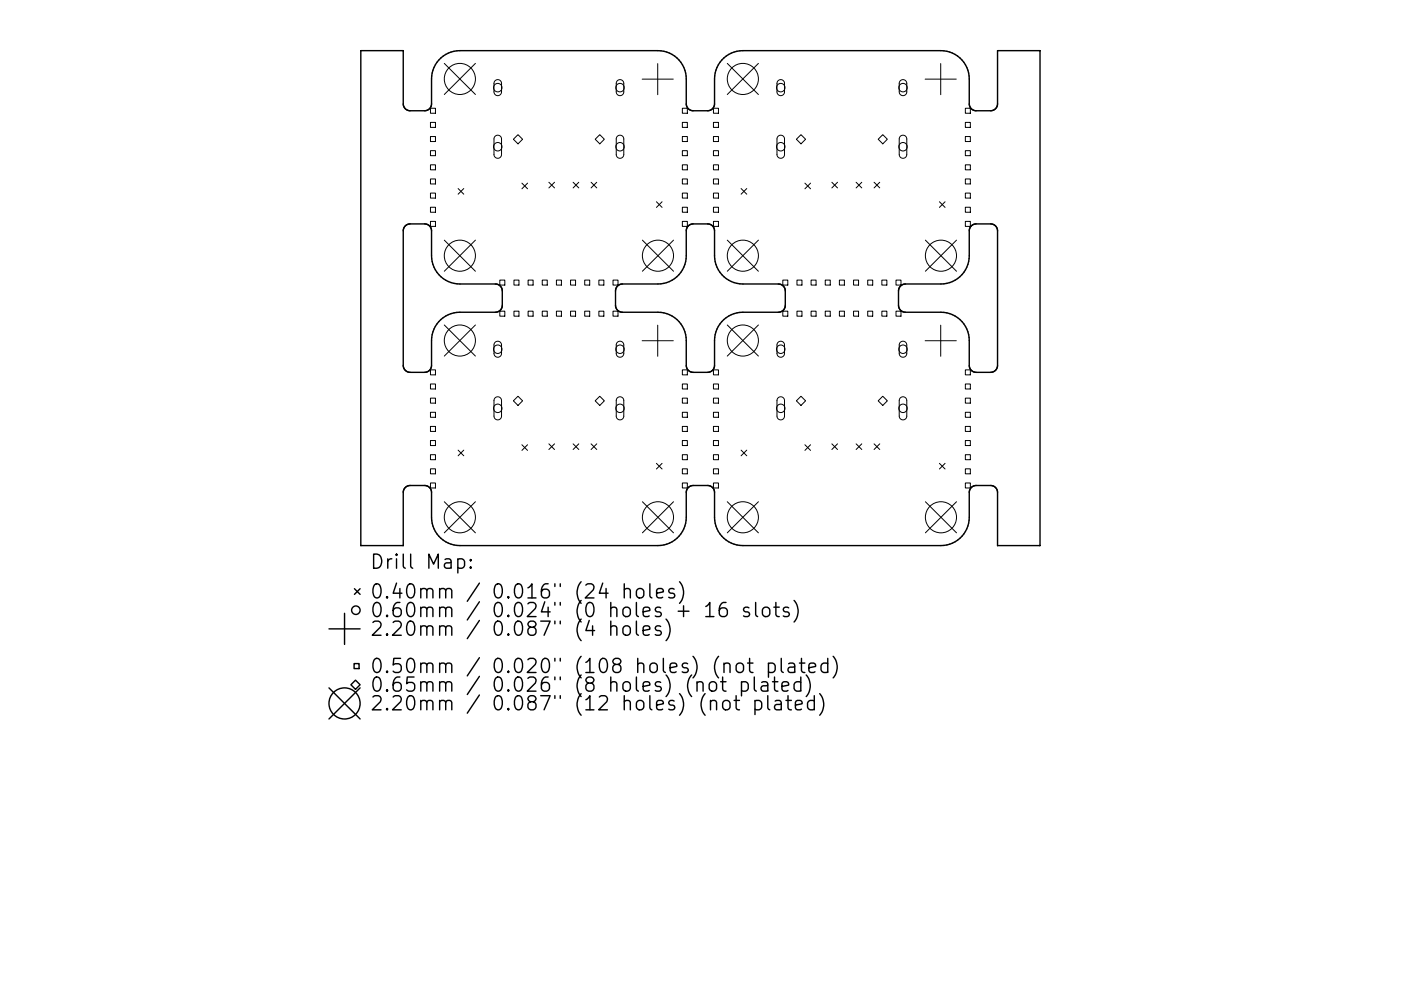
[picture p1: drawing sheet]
<svg xmlns="http://www.w3.org/2000/svg" width="297mm" height="210mm" viewBox="0 0 297 210" stroke-linecap="round" stroke-linejoin="round" font-family="sans-serif">
<defs><g id="words">
<g font-size="4.2">
<text x="78.3" y="120.7">Drill Map:</text>
<text x="78.3" y="127">0.40mm / 0.016&quot; (24 holes)</text>
<text x="78.3" y="131">0.60mm / 0.024&quot; (0 holes + 16 slots)</text>
<text x="78.3" y="134.9">2.20mm / 0.087&quot; (4 holes)</text>
<text x="78.3" y="142.8">0.50mm / 0.020&quot; (108 holes) (not plated)</text>
<text x="78.3" y="146.8">0.65mm / 0.026&quot; (8 holes) (not plated)</text>
<text x="78.3" y="150.7">2.20mm / 0.087&quot; (12 holes) (not plated)</text>
</g>
</g></defs>
<g fill="none" stroke="#000" stroke-width=".3">
<path d="M76.5 10.8v104.9M76.5 10.8h.1M85.5 10.7l-9 .1M85.5 10.7v.1M85.5 10.8v11.2a1.47 1.47 0 0 0 1.5 1.5h3a1.47 1.47 0 0 0 1.5-1.5v-5.2a6 6 0 0 1 6-6.1h42a6 6 0 0 1 6 6.1v5.2a1.47 1.47 0 0 0 1.5 1.5h3a1.47 1.47 0 0 0 1.5-1.5v-5.2a6 6 0 0 1 6-6.1h42a6 6 0 0 1 6 6.1v5.2a1.47 1.47 0 0 0 1.5 1.5h3a1.47 1.47 0 0 0 1.5-1.5v-11.2M211.5 10.8h.1M211.5 10.7v.1M211.5 10.7l9 .1M211.5 10.7h.1M220.5 10.8h.1M220.5 10.8v104.9M85.9 47.9l.9-.4h3.2a1.47 1.47 0 0 1 1.5 1.5v5.3a6 6 0 0 0 6 6h7.5a1.47 1.47 0 0 1 1.5 1.4v3.1a1.47 1.47 0 0 1-1.5 1.4h-7.5a6 6 0 0 0-6 6v5.3a1.47 1.47 0 0 1-1.5 1.5h-3a1.47 1.47 0 0 1-1.5-1.5v-28.5l.1-.6z"/>
<path d="M130.9 60.7l.9-.4h7.7a6 6 0 0 0 6-6.1v-5.2a1.47 1.47 0 0 1 1.5-1.5h3a1.47 1.47 0 0 1 1.5 1.5v5.3a6 6 0 0 0 6 6h7.5a1.47 1.47 0 0 1 1.5 1.4v3.1a1.47 1.47 0 0 1-1.5 1.4h-7.5a6 6 0 0 0-6 6v5.3a1.47 1.47 0 0 1-1.5 1.5h-3a1.47 1.47 0 0 1-1.5-1.5v-5.2a6 6 0 0 0-6-6.1h-7.5a1.47 1.47 0 0 1-1.5-1.4v-3.2zM190.9 60.7l.9-.4h7.7a6 6 0 0 0 6-6v-5.3a1.47 1.47 0 0 1 1.5-1.5h3a1.47 1.47 0 0 1 1.5 1.5v28.5a1.47 1.47 0 0 1-1.5 1.5h-3a1.47 1.47 0 0 1-1.5-1.5v-5.3a6 6 0 0 0-6-6h-7.5a1.47 1.47 0 0 1-1.5-1.4v-3.2zM76.5 115.7h.1M76.5 115.7l9 .1M85.5 115.7v-11.2a1.47 1.47 0 0 1 1.5-1.5h3a1.47 1.47 0 0 1 1.5 1.5v5.2a6 6 0 0 0 6 6.1h42a6 6 0 0 0 6-6.1v-5.2a1.47 1.47 0 0 1 1.5-1.5h3a1.47 1.47 0 0 1 1.5 1.5v5.2a6 6 0 0 0 6 6.1h42a6 6 0 0 0 6-6.1v-5.2a1.47 1.47 0 0 1 1.5-1.5h3a1.47 1.47 0 0 1 1.5 1.5v11.3M85.5 115.7v.1M97.1 118.7l.8-.1 .6 .5v.9l-.3 .4-.3 .2-.8-.2M99.8 118.7l.1 .1-.1 .2-.2-.2 .2-.1v.3M211.5 115.8h.1M220.5 115.8h-9M220.5 115.7v.1M69.7 133.4h6.6"/>
<path d="M73 130.1v6.6M75.1 124.9l1.2 1.2M76.3 124.9l-1.2 1.2M99.8 120.3l.1 .1-.1 .2-.2-.2 .2-.1v.3M129.5 133.1a.74 .74 0 0 1 1.3 .1v1.6M129.5 131.8v3M132.2 133.1a.81 .81 0 0 1 .8-.3 .81 .81 0 0 1 .6 .6v.8a.81 .81 0 0 1-.7 .6 .81 .81 0 0 1-.8-.6v-.8zM132.4 125.1a.74 .74 0 0 1 1.2 .2v1.6M132.4 123.9v3M134.9 131.8v2.6l.5 .4M135.1 125.1a.81 .81 0 0 1 .8-.3 .81 .81 0 0 1 .6 .6v.9a.81 .81 0 0 1-.8 .6 .81 .81 0 0 1-.8-.6v-.9zM136.4 133.8l1.4-.3-.2-.6-.8-.1-.4 .4v1.2l.1 .2 .3 .2 .8-.2"/>
<path d="M137.8 123.9v2.5l.4 .5M139.2 125.9l1.4-.3-.1-.6-.9-.1-.4 .4v1.1l.2 .3 .2 .2 .9-.2M140.1 132.9l-.7-.1-.5 .4 .2 .4 1 .3 .1 .3-.1 .4-.3 .2-.9-.2M141.2 131.4a3.4 3.4 0 0 1 0 4.5M142.9 125l-.7-.1-.4 .4 .1 .4 1 .3 .2 .3-.2 .4-.3 .2-.8-.2M144.1 123.4a3.4 3.4 0 0 1 0 4.6M149.6 128.7l.9-.9v3M149.6 130.8h1.8M153.9 127.8a1.19 1.19 0 0 0-1.4 1.3v1.1l.3 .5 .8 .1 .5-.3 .1-1-.3-.4-.8-.1-.6 .5M158.8 129l-.7-.2-.5 .4 .2 .5 1 .3 .1 .2-.1 .5-.3 .1-.9-.1M158.9 139.7v2.6l.2 .2 .5 .2M160.2 127.8v2.6l.4 .4"/>
<path d="M161.8 129.1a.81 .81 0 0 1 .8-.3 .81 .81 0 0 1 .6 .6v.8a.81 .81 0 0 1-.8 .6 .81 .81 0 0 1-.8-.6v-.8zM164.1 128.8h1.1M164.5 127.8v2.6l.1 .3 .6 .1M165.6 139.7v2.6l.5 .4M167.2 129l-.7-.2-.4 .4 .1 .5 1 .3 .2 .2-.2 .5-.3 .1-.8-.1M168.4 127.4a3.4 3.4 0 0 1 0 4.6M169.9 139.7v2.6l.2 .2 .5 .2M175.5 139.7v3M176.6 139.3a3.4 3.4 0 0 1 0 4.5M69.7 145.9l6.6 6.6M75.1 140.8h1v1.1h-1zM75.4 144.3l.9 1-.9 1-1-1z"/>
<path d="M76.3 145.9l-6.6 6.6M150.5 144.9a.81 .81 0 0 1 .8-.3 .81 .81 0 0 1 .6 .6v.9a.81 .81 0 0 1-.8 .6 .81 .81 0 0 1-.7-.6v-.9zM153.2 143.6v2.6l.2 .3 .5 .1M153.5 141a.74 .74 0 0 1 1.3 .1v1.6M153.5 148.7a.81 .81 0 0 1 1.3 .5v.8a.81 .81 0 0 1-.8 .6 .81 .81 0 0 1-.8-.6v-.8zM155.6 148.6h1.2M156.1 147.6v2.6l.1 .3 .6 .1M156.2 141a.81 .81 0 0 1 .8-.3 .81 .81 0 0 1 .6 .6v.8a.81 .81 0 0 1-.7 .6 .81 .81 0 0 1-.8-.6v-.8zM157.2 144.8l.9-.2 .5 .6v.9l-.2 .4-.3 .1-.9-.1M157.2 144.6v3M158.5 140.7h1.1M159.9 143.6v2.6l.5 .4"/>
<path d="M160.1 148.7l.8-.1 .6 .6v.8l-.3 .5-.3 .1-.8-.1M160.1 148.6v3M161.5 144.8l.3-.2 .8 .2 .2 .3v1.5M162.8 145.4l-1 .1a.59 .59 0 0 0-.5 .6 .59 .59 0 0 0 .5 .5l1-.1M162.8 147.6v2.6l.4 .4M162.9 140.8l.9-.1 .6 .6v.8l-.3 .4-.3 .2-.9-.2M162.9 140.7v3M163.8 144.6h1.1M164.2 143.6v2.6l.2 .3 .5 .1M164.4 148.7l.2-.1 .9 .1 .1 .3v1.6M165.6 149.3l-1 .2a.59 .59 0 0 0-.4 .5 .59 .59 0 0 0 .4 .6l1-.1M165.8 145.6l1.4-.2-.1-.6-.9-.2-.4 .5v1.1l.1 .3 .3 .1 .9-.1"/>
<path d="M166.6 148.6h1.2M167.1 147.6v2.6l.1 .3 .6 .1M167.2 140.8l.3-.1 .9 .1 .1 .3v1.6M168.5 141.4l-1 .1a.59 .59 0 0 0-.4 .6 .59 .59 0 0 0 .4 .6l1-.2M168.6 149.6l1.5-.3-.2-.6-.8-.1-.5 .4v1.2l.2 .3 .3 .1 .8-.1M169.5 140.7h1.1M169.8 144.8l-.9-.2-.5 .6v.9l.2 .4 .3 .1 .9-.1M169.8 143.6v3M170.9 143.2a3.4 3.4 0 0 1 0 4.6M171.5 141.7l1.4-.3-.1-.6-.9-.1-.4 .4v1.2l.1 .2 .3 .2 .9-.2M172.6 148.7l-.8-.1-.6 .6v.8l.3 .5 .3 .1 .8-.1M172.6 147.6v3"/>
<path d="M173.8 147.2a3.4 3.4 0 0 1 0 4.5M175.5 140.8l-.9-.1-.5 .6v.8l.3 .4 .2 .2 .9-.2"/>
<circle cx="75.4" cy="129.5" r=".9"/>
<circle cx="73" cy="149.2" r="3.3"/>
</g>
<g fill="none" stroke="#000" stroke-width=".21">
<path d="M94.2 13.5l6.6 6.6M100.8 13.5l-6.6 6.6M105 17.1a.8 .8 0 0 1 .8-.1 .8 .8 0 0 1 .5 .7v1.8a.8 .8 0 0 1-.8 .8 .8 .8 0 0 1-.8-.8v-1.9zM130.9 17.1a.8 .8 0 0 1 .9-.1 .8 .8 0 0 1 .5 .7v1.8a.8 .8 0 0 1-.8 .8 .8 .8 0 0 1-.8-.8v-1.9zM136.1 16.8h6.6M139.4 13.5v6.6M154.2 13.5l6.6 6.6M160.8 13.5l-6.6 6.6M165 17.1a.8 .8 0 0 1 .8-.1 .8 .8 0 0 1 .5 .7v1.8a.8 .8 0 0 1-.8 .8 .8 .8 0 0 1-.8-.8v-1.9zM190.9 17.1a.8 .8 0 0 1 .9-.1 .8 .8 0 0 1 .5 .7v1.8a.8 .8 0 0 1-.8 .8 .8 .8 0 0 1-.8-.8v-1.9zM196.1 16.8h6.6M199.4 13.5v6.6"/>
<path d="M91.3 29h1v1h-1zM91.3 38h1v1h-1zM91.3 23h1v1h-1zM91.3 32h1v1h-1zM91.3 26h1v1h-1zM91.3 35h1v1h-1zM105 28.9a.8 .8 0 0 1 .8-.2 .8 .8 0 0 1 .5 .8v3.3a.8 .8 0 0 1-.8 .8 .8 .8 0 0 1-.8-.8v-3.4zM109.8 28.6l1 .9-1 1-1-1zM110.7 38.9l1.2 1.2M111.9 38.9l-1.2 1.2M116.4 38.7l1.2 1.2M117.6 38.7l-1.2 1.2"/>
<path d="M121.5 38.7l1.2 1.2M122.7 38.7l-1.2 1.2M125.3 38.7l1.2 1.2M126.5 38.7l-1.2 1.2M127.2 28.6l.9 .9-.9 1-1-1zM130.9 28.9a.8 .8 0 0 1 .9-.2 .8 .8 0 0 1 .5 .8v3.3a.8 .8 0 0 1-.8 .8 .8 .8 0 0 1-.8-.8v-3.4zM144.7 32h1v1h-1zM144.7 23h1v1h-1zM144.7 38h1v1h-1zM144.7 29h1v1h-1zM144.7 35h1v1h-1zM144.7 26h1v1h-1z"/>
<path d="M151.3 23h1v1h-1zM151.3 32h1v1h-1zM151.3 26h1v1h-1zM151.3 35h1v1h-1zM151.3 29h1v1h-1zM151.3 38h1v1h-1zM165 28.9a.8 .8 0 0 1 .8-.2 .8 .8 0 0 1 .5 .8v3.3a.8 .8 0 0 1-.8 .8 .8 .8 0 0 1-.8-.8v-3.4zM168.8 29.5l1-.9 1 .9-1 1zM170.7 38.9l1.2 1.2M171.9 38.9l-1.2 1.2M176.4 38.7l1.2 1.2M177.6 38.7l-1.2 1.2"/>
<path d="M181.5 38.7l1.2 1.2M182.7 38.7l-1.2 1.2M185.3 38.7l1.2 1.2M186.2 29.5l1-.9 .9 .9-.9 1zM186.5 38.7l-1.2 1.2M190.9 28.9a.8 .8 0 0 1 .9-.2 .8 .8 0 0 1 .5 .8v3.3a.8 .8 0 0 1-.8 .8 .8 .8 0 0 1-.8-.8v-3.4zM204.7 26h1v1h-1zM204.7 32h1v1h-1zM204.7 23h1v1h-1zM204.7 38h1v1h-1zM204.7 29h1v1h-1zM204.7 35h1v1h-1z"/>
<path d="M91.3 47h1v1h-1zM91.3 41h1v1h-1zM91.3 44h1v1h-1zM94.2 51l6.6 6.6M97.1 40l1.2 1.2M98.3 40l-1.2 1.2M100.8 51l-6.6 6.6M106 59.4h1v1.1h-1zM109 59.4h1v1.1h-1zM112 59.4h1v1.1h-1zM115 59.4h1v1.1h-1zM118 59.4h1v1.1h-1z"/>
<path d="M121 59.4h1v1.1h-1zM124 59.4h1v1.1h-1zM127 59.4h1v1.1h-1zM130 59.4h1v1.1h-1zM136.2 51l6.6 6.6M139.2 42.8l1.2 1.2M140.4 42.8l-1.2 1.2M142.8 51l-6.6 6.6M144.7 47h1v1h-1zM144.7 44h1v1h-1zM144.7 41h1v1h-1zM151.3 47h1v1h-1z"/>
<path d="M151.3 41h1v1h-1zM151.3 44h1v1h-1zM154.2 51l6.6 6.6M157.1 40l1.2 1.2M158.3 40l-1.2 1.2M160.8 51l-6.6 6.6M166 59.4h1v1.1h-1zM169 59.4h1v1.1h-1zM172 59.4h1v1.1h-1zM175 59.4h1v1.1h-1zM178 59.4h1v1.1h-1zM181 59.4h1v1.1h-1z"/>
<path d="M184 59.4h1v1.1h-1zM187 59.4h1v1.1h-1zM190 59.4h1v1.1h-1zM196.2 51l6.6 6.6M199.2 42.8l1.2 1.2M200.4 42.8l-1.2 1.2M202.8 51l-6.6 6.6M204.7 41h1v1h-1zM204.7 47h1v1h-1zM204.7 44h1v1h-1zM91.3 78.5h1v1h-1zM94.2 69l6.6 6.6"/>
<path d="M100.8 69l-6.6 6.6M105 72.6a.8 .8 0 0 1 .8-.1 .8 .8 0 0 1 .5 .7v1.8a.8 .8 0 0 1-.8 .8 .8 .8 0 0 1-.8-.8v-1.9zM106 66h1v1.1h-1zM109 66h1v1.1h-1zM112 66h1v1.1h-1zM115 66h1v1.1h-1zM118 66h1v1.1h-1zM121 66h1v1.1h-1zM124 66h1v1.1h-1zM127 66h1v1.1h-1zM130 66h1v1.1h-1zM130.9 72.6a.8 .8 0 0 1 .9-.1 .8 .8 0 0 1 .5 .7v1.8a.8 .8 0 0 1-.8 .8 .8 .8 0 0 1-.8-.8v-1.9z"/>
<path d="M136.1 72.3h6.6M139.4 69v6.6M144.7 78.5h1v1h-1zM151.3 78.5h1v1h-1zM154.2 69l6.6 6.6M160.8 69l-6.6 6.6M165 72.6a.8 .8 0 0 1 .8-.1 .8 .8 0 0 1 .5 .7v1.8a.8 .8 0 0 1-.8 .8 .8 .8 0 0 1-.8-.8v-1.9zM166 66h1v1.1h-1zM169 66h1v1.1h-1zM172 66h1v1.1h-1zM175 66h1v1.1h-1zM178 66h1v1.1h-1z"/>
<path d="M181 66h1v1.1h-1zM184 66h1v1.1h-1zM187 66h1v1.1h-1zM190 66h1v1.1h-1zM190.9 72.6a.8 .8 0 0 1 .9-.1 .8 .8 0 0 1 .5 .7v1.8a.8 .8 0 0 1-.8 .8 .8 .8 0 0 1-.8-.8v-1.9zM196.1 72.3h6.6M199.4 69v6.6M204.7 78.5h1v1h-1zM91.3 84.5h1v1h-1zM91.3 93.5h1v1h-1zM91.3 87.5h1v1h-1zM91.3 96.5h1v1h-1z"/>
<path d="M91.3 81.5h1v1h-1zM91.3 90.5h1v1h-1zM91.3 99.5h1v1h-1zM97.1 95.5l1.2 1.2M98.3 95.5l-1.2 1.2M105 84.4a.8 .8 0 0 1 .8-.2 .8 .8 0 0 1 .5 .8v3.3a.8 .8 0 0 1-.8 .8 .8 .8 0 0 1-.8-.8v-3.4zM108.8 85l1-.9 1 .9-1 1zM110.7 94.4l1.2 1.2M111.9 94.4l-1.2 1.2M116.4 94.2l1.2 1.2M117.6 94.2l-1.2 1.2M121.5 94.2l1.2 1.2"/>
<path d="M122.7 94.2l-1.2 1.2M125.3 94.2l1.2 1.2M126.5 94.2l-1.2 1.2M127.2 84.1l.9 .9-.9 1-1-1zM130.9 84.4a.8 .8 0 0 1 .9-.2 .8 .8 0 0 1 .5 .8v3.3a.8 .8 0 0 1-.8 .8 .8 .8 0 0 1-.8-.8v-3.4zM139.2 98.3l1.2 1.2M140.4 98.3l-1.2 1.2M144.7 96.5h1v1h-1zM144.7 87.5h1v1h-1zM144.7 93.5h1v1h-1zM144.7 84.5h1v1h-1zM144.7 99.5h1v1h-1z"/>
<path d="M144.7 90.5h1v1h-1zM144.7 81.5h1v1h-1zM151.3 87.5h1v1h-1zM151.3 96.5h1v1h-1zM151.3 81.5h1v1h-1zM151.3 90.5h1v1h-1zM151.3 99.5h1v1h-1zM151.3 84.5h1v1h-1zM151.3 93.5h1v1h-1zM157.1 95.5l1.2 1.2M158.3 95.5l-1.2 1.2M165 84.4a.8 .8 0 0 1 .8-.2 .8 .8 0 0 1 .5 .8v3.3a.8 .8 0 0 1-.8 .8 .8 .8 0 0 1-.8-.8v-3.4z"/>
<path d="M168.8 85l1-.9 1 .9-1 1zM170.7 94.4l1.2 1.2M171.9 94.4l-1.2 1.2M176.4 94.2l1.2 1.2M177.6 94.2l-1.2 1.2M181.5 94.2l1.2 1.2M182.7 94.2l-1.2 1.2M185.3 94.2l1.2 1.2M186.2 85l1-.9 .9 .9-.9 1zM186.5 94.2l-1.2 1.2M190.9 84.4a.8 .8 0 0 1 .9-.2 .8 .8 0 0 1 .5 .8v3.3a.8 .8 0 0 1-.8 .8 .8 .8 0 0 1-.8-.8v-3.4zM199.2 98.3l1.2 1.2"/>
<path d="M200.4 98.3l-1.2 1.2M204.7 93.5h1v1h-1zM204.7 96.5h1v1h-1zM204.7 84.5h1v1h-1zM204.7 81.5h1v1h-1zM204.7 87.5h1v1h-1zM204.7 90.5h1v1h-1zM204.7 99.5h1v1h-1zM91.3 102.5h1v1h-1zM94.2 106.5l6.6 6.6M100.8 106.5l-6.6 6.6M136.2 106.5l6.6 6.6"/>
<path d="M142.8 106.5l-6.6 6.6M144.7 102.5h1v1h-1zM151.3 102.5h1v1h-1zM154.2 106.5l6.6 6.6M160.8 106.5l-6.6 6.6M196.2 106.5l6.6 6.6M202.8 106.5l-6.6 6.6M204.7 102.5h1v1h-1z"/>
<circle cx="97.5" cy="16.8" r="3.3"/>
<circle cx="105.5" cy="18.6" r=".9"/>
<circle cx="131.5" cy="18.6" r=".9"/>
<circle cx="157.5" cy="16.8" r="3.3"/>
<circle cx="165.5" cy="18.6" r=".9"/>
<circle cx="191.5" cy="18.6" r=".9"/>
<circle cx="105.5" cy="31.1" r=".9"/>
<circle cx="131.5" cy="31.1" r=".9"/>
<circle cx="165.5" cy="31.1" r=".9"/>
<circle cx="191.5" cy="31.1" r=".9"/>
<circle cx="97.5" cy="54.3" r="3.3"/>
<circle cx="139.5" cy="54.3" r="3.3"/>
<circle cx="157.5" cy="54.3" r="3.3"/>
<circle cx="199.5" cy="54.3" r="3.3"/>
<circle cx="97.5" cy="72.3" r="3.3"/>
<circle cx="105.5" cy="74.1" r=".9"/>
<circle cx="131.5" cy="74.1" r=".9"/>
<circle cx="157.5" cy="72.3" r="3.3"/>
<circle cx="165.5" cy="74.1" r=".9"/>
<circle cx="191.5" cy="74.1" r=".9"/>
<circle cx="105.5" cy="86.6" r=".9"/>
<circle cx="131.5" cy="86.6" r=".9"/>
<circle cx="165.5" cy="86.6" r=".9"/>
<circle cx="191.5" cy="86.6" r=".9"/>
<circle cx="97.5" cy="109.8" r="3.3"/>
<circle cx="139.5" cy="109.8" r="3.3"/>
<circle cx="157.5" cy="109.8" r="3.3"/>
<circle cx="199.5" cy="109.8" r="3.3"/>
</g>
<use href="#words"/>
</svg>
